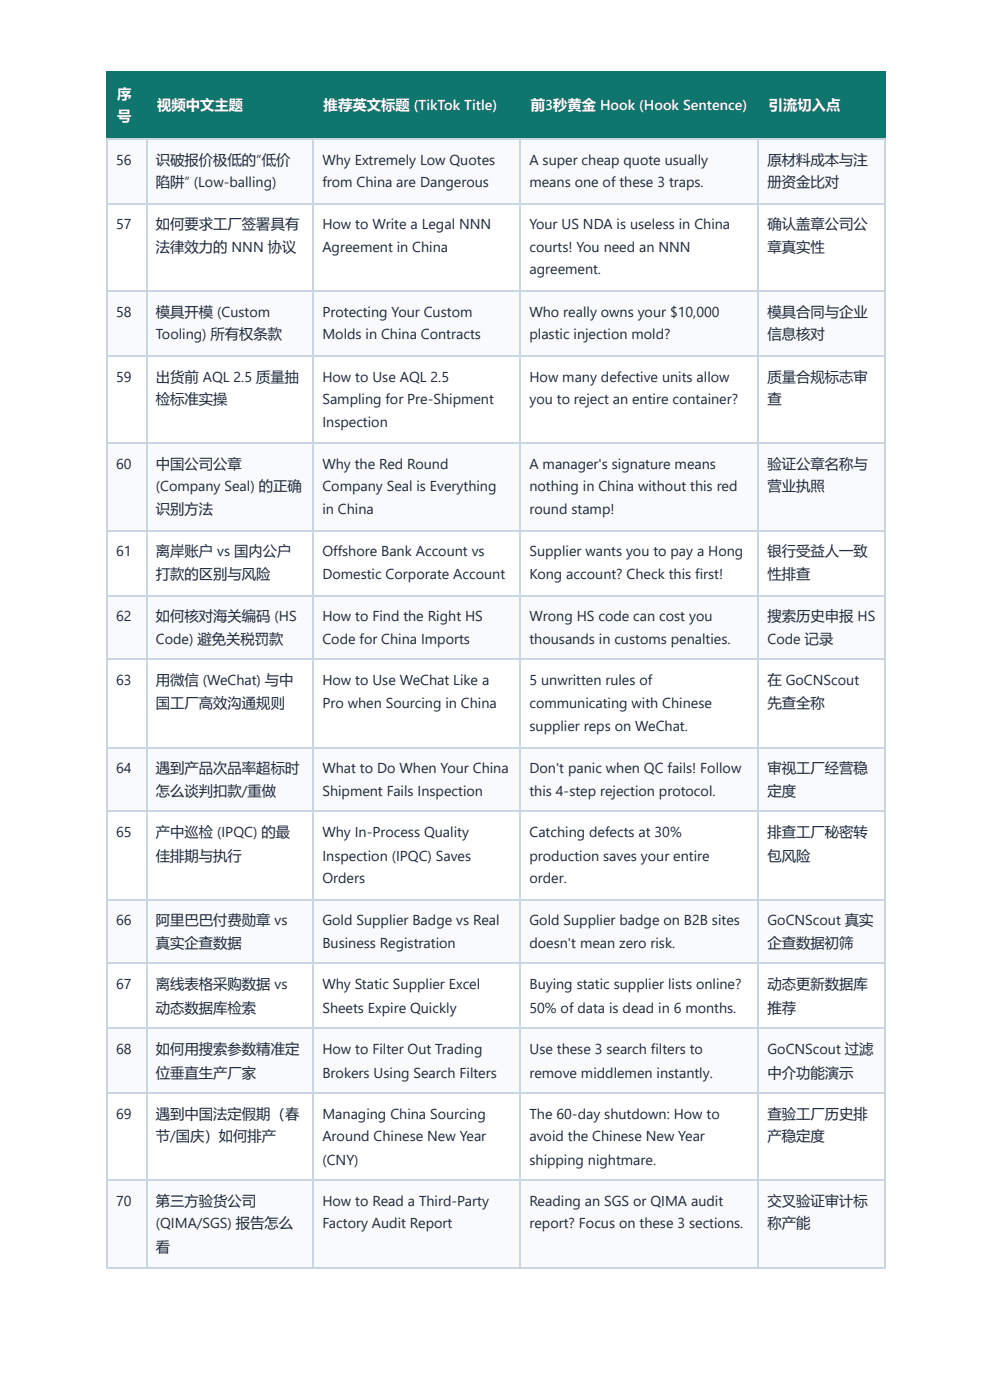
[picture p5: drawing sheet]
<svg xmlns="http://www.w3.org/2000/svg" width="210mm" height="297mm" viewBox="0 0 210 297" stroke-linecap="round" stroke-linejoin="round" font-family="sans-serif">
<defs><g id="words">
<g font-size="3" fill="#fff">
<text x="24.9" y="20.9">序</text>
<text x="33.3" y="23.3">视频中文主题</text>
<text x="68.6" y="23.3">推荐英文标题 (TikTok Title)</text>
<text x="112.5" y="23.3">前3秒黄金 Hook (Hook Sentence)</text>
<text x="163" y="23.3">引流切入点</text>
<text x="24.9" y="25.7">号</text>
</g>
<g font-size="3" fill="#1e293b">
<text x="24.6" y="34.9">56</text>
<text x="33" y="34.9">识破报价极低的“低价</text>
<text x="68.4" y="34.9">Why Extremely Low Quotes</text>
<text x="112.3" y="34.9">A super cheap quote usually</text>
<text x="162.7" y="34.9">原材料成本与注</text>
<text x="33" y="39.7">陷阱” (Low-balling)</text>
<text x="68.4" y="39.7">from China are Dangerous</text>
<text x="112.3" y="39.7">means one of these 3 traps.</text>
<text x="162.7" y="39.7">册资金比对</text>
<text x="24.6" y="48.7">57</text>
<text x="33" y="48.7">如何要求工厂签署具有</text>
<text x="33" y="53.4">法律效力的 NNN 协议</text>
<text x="68.4" y="48.7">How to Write a Legal NNN</text>
<text x="68.4" y="53.4">Agreement in China</text>
<text x="112.3" y="48.7">Your US NDA is useless in China</text>
<text x="112.3" y="53.4">courts! You need an NNN</text>
<text x="162.7" y="48.7">确认盖章公司公</text>
<text x="162.7" y="53.4">章真实性</text>
<text x="112.3" y="58.2">agreement.</text>
<text x="24.6" y="67.2">58</text>
<text x="33" y="67.2">模具开模 (Custom</text>
<text x="33" y="72">Tooling) 所有权条款</text>
<text x="68.4" y="67.2">Protecting Your Custom</text>
<text x="68.4" y="72">Molds in China Contracts</text>
<text x="112.3" y="67.2">Who really owns your $10,000</text>
<text x="112.3" y="72">plastic injection mold?</text>
<text x="162.7" y="67.2">模具合同与企业</text>
<text x="162.7" y="72">信息核对</text>
<text x="24.6" y="81">59</text>
<text x="33" y="81">出货前 AQL 2.5 质量抽</text>
<text x="68.4" y="81">How to Use AQL 2.5</text>
<text x="112.3" y="81">How many defective units allow</text>
<text x="162.7" y="81">质量合规标志审</text>
<text x="33" y="85.7">检标准实操</text>
<text x="68.4" y="85.7">Sampling for Pre-Shipment</text>
<text x="112.3" y="85.7">you to reject an entire container?</text>
<text x="162.7" y="85.7">查</text>
<text x="68.4" y="90.5">Inspection</text>
<text x="24.6" y="99.5">60</text>
<text x="33" y="99.5">中国公司公章</text>
<text x="68.4" y="99.5">Why the Red Round</text>
<text x="112.3" y="99.5">A manager's signature means</text>
<text x="162.7" y="99.5">验证公章名称与</text>
<text x="33" y="104.2">(Company Seal) 的正确</text>
<text x="68.4" y="104.2">Company Seal is Everything</text>
<text x="112.3" y="104.2">nothing in China without this red</text>
<text x="162.7" y="104.2">营业执照</text>
<text x="33" y="109">识别方法</text>
<text x="68.4" y="109">in China</text>
<text x="112.3" y="109">round stamp!</text>
<text x="24.6" y="118">61</text>
<text x="33" y="118">离岸账户 vs 国内公户</text>
<text x="68.4" y="118">Offshore Bank Account vs</text>
<text x="112.3" y="118">Supplier wants you to pay a Hong</text>
<text x="162.7" y="118">银行受益人一致</text>
<text x="33" y="122.8">打款的区别与风险</text>
<text x="68.4" y="122.8">Domestic Corporate Account</text>
<text x="112.3" y="122.8">Kong account? Check this first!</text>
<text x="162.7" y="122.8">性排查</text>
<text x="24.6" y="131.8">62</text>
<text x="33" y="131.8">如何核对海关编码 (HS</text>
<text x="68.4" y="131.8">How to Find the Right HS</text>
<text x="112.3" y="131.8">Wrong HS code can cost you</text>
<text x="162.7" y="131.8">搜索历史申报 HS</text>
<text x="33" y="136.5">Code) 避免关税罚款</text>
<text x="68.4" y="136.5">Code for China Imports</text>
<text x="112.3" y="136.5">thousands in customs penalties.</text>
<text x="162.7" y="136.5">Code 记录</text>
<text x="24.6" y="145.3">63</text>
<text x="33" y="145.3">用微信 (WeChat) 与中</text>
<text x="68.4" y="145.3">How to Use WeChat Like a</text>
<text x="112.3" y="145.3">5 unwritten rules of</text>
<text x="162.7" y="145.3">在 GoCNScout</text>
<text x="33" y="150.3">国工厂高效沟通规则</text>
<text x="68.4" y="150.3">Pro when Sourcing in China</text>
<text x="112.3" y="150.3">communicating with Chinese</text>
<text x="112.3" y="155">supplier reps on WeChat.</text>
<text x="162.7" y="150.3">先查全称</text>
<text x="24.6" y="164">64</text>
<text x="33" y="164">遇到产品次品率超标时</text>
<text x="68.4" y="164">What to Do When Your China</text>
<text x="112.3" y="164">Don't panic when QC fails! Follow</text>
<text x="162.7" y="164">审视工厂经营稳</text>
<text x="33" y="168.8">怎么谈判扣款/重做</text>
<text x="68.4" y="168.8">Shipment Fails Inspection</text>
<text x="112.3" y="168.8">this 4-step rejection protocol.</text>
<text x="162.7" y="168.8">定度</text>
<text x="24.6" y="177.5">65</text>
<text x="33" y="177.5">产中巡检 (IPQC) 的最</text>
<text x="68.4" y="177.5">Why In-Process Quality</text>
<text x="112.3" y="177.5">Catching defects at 30%</text>
<text x="162.7" y="177.5">排查工厂秘密转</text>
<text x="33" y="182.6">佳排期与执行</text>
<text x="68.4" y="182.6">Inspection (IPQC) Saves</text>
<text x="112.3" y="182.6">production saves your entire</text>
<text x="162.7" y="182.6">包风险</text>
<text x="68.4" y="187.3">Orders</text>
<text x="112.3" y="187.3">order.</text>
<text x="24.6" y="196.3">66</text>
<text x="33" y="196.3">阿里巴巴付费勋章 vs</text>
<text x="68.4" y="196.3">Gold Supplier Badge vs Real</text>
<text x="112.3" y="196.3">Gold Supplier badge on B2B sites</text>
<text x="162.7" y="196.3">GoCNScout 真实</text>
<text x="33" y="201.1">真实企查数据</text>
<text x="68.4" y="201.1">Business Registration</text>
<text x="112.3" y="201.1">doesn't mean zero risk.</text>
<text x="162.7" y="201.1">企查数据初筛</text>
<text x="24.6" y="209.8">67</text>
<text x="33" y="209.8">离线表格采购数据 vs</text>
<text x="68.4" y="209.8">Why Static Supplier Excel</text>
<text x="112.3" y="209.8">Buying static supplier lists online?</text>
<text x="162.7" y="209.8">动态更新数据库</text>
<text x="33" y="214.8">动态数据库检索</text>
<text x="68.4" y="214.8">Sheets Expire Quickly</text>
<text x="112.3" y="214.8">50% of data is dead in 6 months.</text>
<text x="162.7" y="214.8">推荐</text>
<text x="24.6" y="223.6">68</text>
<text x="33" y="223.6">如何用搜索参数精准定</text>
<text x="68.4" y="223.6">How to Filter Out Trading</text>
<text x="112.3" y="223.6">Use these 3 search filters to</text>
<text x="162.7" y="223.6">GoCNScout 过滤</text>
<text x="33" y="228.6">位垂直生产厂家</text>
<text x="68.4" y="228.6">Brokers Using Search Filters</text>
<text x="112.3" y="228.6">remove middlemen instantly.</text>
<text x="162.7" y="228.6">中介功能演示</text>
<text x="24.6" y="237.3">69</text>
<text x="33" y="237.3">遇到中国法定假期（春</text>
<text x="68.4" y="237.3">Managing China Sourcing</text>
<text x="112.3" y="237.3">The 60-day shutdown: How to</text>
<text x="162.7" y="237.3">查验工厂历史排</text>
<text x="33" y="242.1">节/国庆）如何排产</text>
<text x="68.4" y="242.1">Around Chinese New Year</text>
<text x="112.3" y="242.1">avoid the Chinese New Year</text>
<text x="162.7" y="242.1">产稳定度</text>
<text x="68.4" y="247.1">(CNY)</text>
<text x="112.3" y="247.1">shipping nightmare.</text>
<text x="24.6" y="255.9">70</text>
<text x="33" y="255.9">第三方验货公司</text>
<text x="68.4" y="255.9">How to Read a Third-Party</text>
<text x="112.3" y="255.9">Reading an SGS or QIMA audit</text>
<text x="162.7" y="255.9">交叉验证审计标</text>
<text x="33" y="260.6">(QIMA/SGS) 报告怎么</text>
<text x="68.4" y="260.6">Factory Audit Report</text>
<text x="112.3" y="260.6">report? Focus on these 3 sections.</text>
<text x="162.7" y="260.6">称产能</text>
<text x="33" y="265.6">看</text>
</g>
</g></defs>
<g fill="#0f766e">
<path d="M22.8 15.3h8.2v14.1h-8.2z"/>
<path d="M31 15.3h35.4v14.1h-35.4z"/>
<path d="M66.4 15.3h43.9v14.1h-43.9z"/>
<path d="M110.3 15.3h50.3v14.1h-50.3z"/>
<path d="M160.6 15.3h27.3v14.1h-27.3z"/>
</g>
<g fill="#f8fafc">
<path d="M22.8 29.4h8.2v13.7h-8.2z"/>
<path d="M31 29.4h35.4v13.7h-35.4z"/>
<path d="M66.4 29.4h43.9v13.7h-43.9z"/>
<path d="M110.3 29.4h50.3v13.7h-50.3z"/>
<path d="M160.6 29.4h27.3v13.7h-27.3z"/>
<path d="M22.8 61.6h8.2v13.8h-8.2z"/>
<path d="M31 61.6h35.4v13.8h-35.4z"/>
<path d="M66.4 61.6h43.9v13.8h-43.9z"/>
<path d="M110.3 61.6h50.3v13.8h-50.3z"/>
<path d="M160.6 61.6h27.3v13.8h-27.3z"/>
<path d="M22.8 93.9h8.2v18.5h-8.2z"/>
<path d="M31 93.9h35.4v18.5h-35.4z"/>
<path d="M66.4 93.9h43.9v18.5h-43.9z"/>
<path d="M110.3 93.9h50.3v18.5h-50.3z"/>
<path d="M160.6 93.9h27.3v18.5h-27.3z"/>
<path d="M22.8 126.2h8.2v13.8h-8.2z"/>
<path d="M31 126.2h35.4v13.8h-35.4z"/>
<path d="M66.4 126.2h43.9v13.8h-43.9z"/>
<path d="M110.3 126.2h50.3v13.8h-50.3z"/>
<path d="M160.6 126.2h27.3v13.8h-27.3z"/>
<path d="M22.8 158.5h8.2v13.7h-8.2z"/>
<path d="M31 158.5h35.4v13.7h-35.4z"/>
<path d="M66.4 158.5h43.9v13.7h-43.9z"/>
<path d="M110.3 158.5h50.3v13.7h-50.3z"/>
<path d="M160.6 158.5h27.3v13.7h-27.3z"/>
<path d="M22.8 190.8h8.2v13.7h-8.2z"/>
<path d="M31 190.8h35.4v13.7h-35.4z"/>
<path d="M66.4 190.8h43.9v13.7h-43.9z"/>
<path d="M110.3 190.8h50.3v13.7h-50.3z"/>
<path d="M160.6 190.8h27.3v13.7h-27.3z"/>
<path d="M22.8 218.3h8.2v13.5h-8.2z"/>
<path d="M31 218.3h35.4v13.5h-35.4z"/>
<path d="M66.4 218.3h43.9v13.5h-43.9z"/>
<path d="M110.3 218.3h50.3v13.5h-50.3z"/>
<path d="M160.6 218.3h27.3v13.5h-27.3z"/>
<path d="M22.8 250.6h8.2v18.5h-8.2z"/>
<path d="M31 250.6h35.4v18.5h-35.4z"/>
<path d="M66.4 250.6h43.9v18.5h-43.9z"/>
<path d="M110.3 250.6h50.3v18.5h-50.3z"/>
<path d="M160.6 250.6h27.3v18.5h-27.3z"/>
</g>
<path d="M22.5 15.2h165.4M22.6 15.1v14.5M31.1 15.1v14.5M66.3 15.1v14.5M110.2 15.1v14.5M160.7 15.1v14.5M187.7 15.1v14.5M22.5 29.5h165.4" fill="none" stroke="#0f766e" stroke-width=".26"/>
<g fill="none" stroke="#cbd5e1" stroke-width=".26">
<path d="M22.5 29.5h165.4M22.6 29.6v239.5M31.1 29.6v239.5M66.3 29.6v239.5M110.2 29.6v239.5M160.7 29.6v239.5M187.7 29.6v239.5M22.5 43.3h165.4M22.5 61.8h165.4M22.5 75.5h165.4M22.5 94.1h165.4M22.5 112.6h165.4"/>
<path d="M22.5 126.3h165.4M22.5 139.8h165.4M22.5 158.6h165.4M22.5 172.1h165.4M22.5 190.9h165.4M22.5 204.4h165.4M22.5 218.1h165.4M22.5 231.9h165.4M22.5 250.4h165.4M22.5 268.9h165.4"/>
</g>
<use href="#words"/>
</svg>
